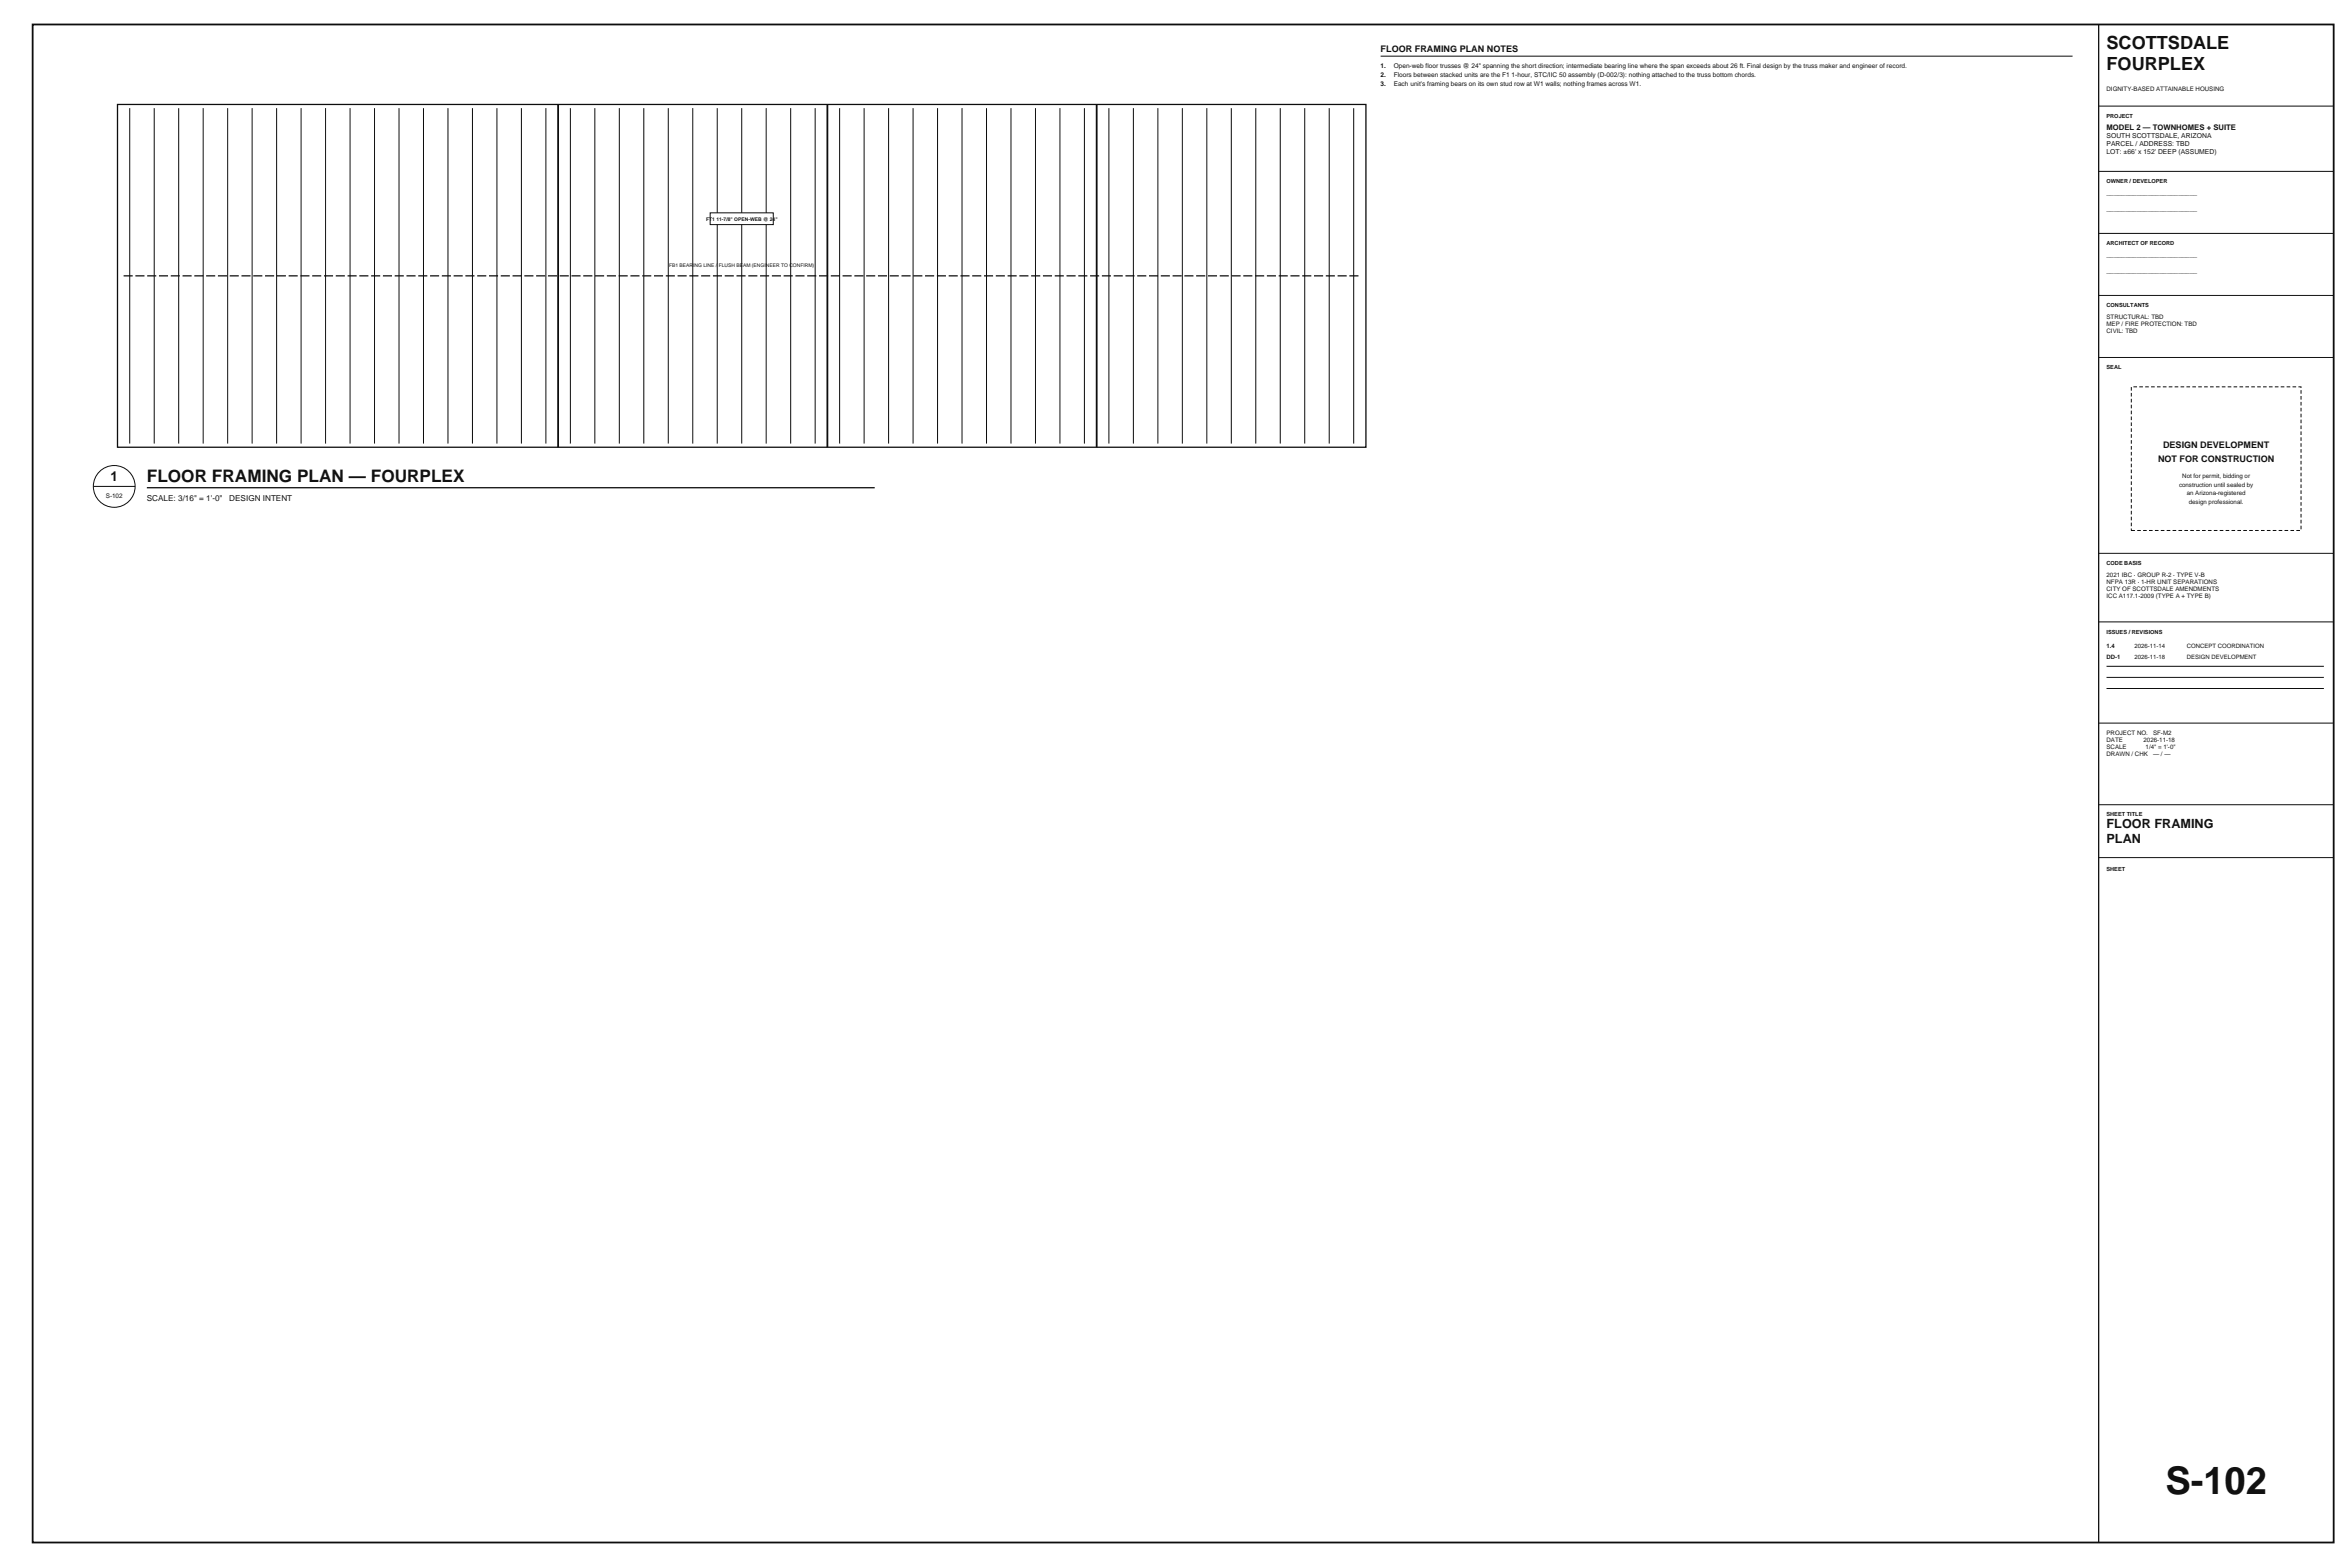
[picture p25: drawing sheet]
<svg xmlns="http://www.w3.org/2000/svg" width="914mm" height="610mm" viewBox="0 0 914 610" stroke-linecap="round" stroke-linejoin="round" font-family="sans-serif">
<defs><g id="words">
<text font-size="14.8" fill="#121212" x="842.6" y="581">S-102</text>
<g font-size="7.1" fill="#121212">
<text x="819.7" y="19">SCOTTSDALE</text>
<text x="819.7" y="27.1">FOURPLEX</text>
</g>
<text font-size="6.7" fill="#121212" x="57.1" y="187.5">FLOOR FRAMING PLAN — FOURPLEX</text>
<text font-size="5.3" fill="#121212" x="43" y="187.2">1</text>
<g font-size="4.9" fill="#121212">
<text x="819.7" y="322.2">FLOOR FRAMING</text>
<text x="819.7" y="327.9">PLAN</text>
</g>
<g font-size="3.5" fill="#121212">
<text x="537.2" y="20.3">FLOOR FRAMING PLAN NOTES</text>
<text x="839.7" y="179.7">NOT FOR CONSTRUCTION</text>
<text x="841.7" y="174.1">DESIGN DEVELOPMENT</text>
</g>
<g font-size="3.2" fill="#121212">
<text x="57.1" y="194.8">SCALE: 3/16&quot; = 1'-0&quot;</text>
<text x="89.2" y="194.8">DESIGN INTENT</text>
</g>
<text font-size="3" fill="#121212" x="819.7" y="50.4">MODEL 2 — TOWNHOMES + SUITE</text>
<g font-size="2.6" fill="#121212">
<text x="819.7" y="53.9">SOUTH SCOTTSDALE, ARIZONA</text>
<text x="819.7" y="56.9">PARCEL / ADDRESS: TBD</text>
<text x="819.7" y="60">LOT: ±66' x 152' DEEP (ASSUMED)</text>
<text x="819.7" y="75.8">________________________</text>
<text x="819.7" y="81.9">________________________</text>
<text x="819.7" y="99.9">________________________</text>
<text x="819.7" y="106">________________________</text>
</g>
<g font-size="2.5" fill="#121212">
<text x="537.2" y="26.4">1.</text>
<text x="537.2" y="30">2.</text>
<text x="542.3" y="26.4">Open-web floor trusses @ 24&quot; spanning the short direction; intermediate bearing line where the span exceeds about 26 ft. Final design by the truss maker and engineer of record.</text>
<text x="542.3" y="30">Floors between stacked units are the F1 1-hour, STC/IIC 50 assembly (D-002/3): nothing attached to the truss bottom chords.</text>
<text x="537.2" y="33.5">3.</text>
<text x="542.3" y="33.5">Each unit's framing bears on its own stud row at W1 walls; nothing frames across W1.</text>
<text x="41.2" y="193.5">S-102</text>
</g>
<g font-size="2.4" fill="#121212">
<text x="819.7" y="35.2">DIGNITY-BASED ATTAINABLE HOUSING</text>
<text x="819.7" y="124.1">STRUCTURAL: TBD</text>
<text x="819.7" y="126.8">MEP / FIRE PROTECTION: TBD</text>
<text x="819.7" y="129.6">CIVIL: TBD</text>
<text x="847.9" y="189.4">construction until sealed by</text>
<text x="849.1" y="186.1">Not for permit, bidding or</text>
<text x="850.9" y="192.7">an Arizona-registered</text>
<text x="851.7" y="196">design professional.</text>
<text x="819.7" y="224.4">2021 IBC · GROUP R-2 · TYPE V-B</text>
<text x="819.7" y="227.2">NFPA 13R · 1-HR UNIT SEPARATIONS</text>
<text x="819.7" y="229.9">CITY OF SCOTTSDALE AMENDMENTS</text>
<text x="819.7" y="232.7">ICC A117.1-2009 (TYPE A + TYPE B)</text>
<text x="819.7" y="285.9">PROJECT NO.</text>
<text x="837.8" y="285.9">SF-M2</text>
<text x="819.7" y="288.6">DATE</text>
<text x="819.7" y="291.4">SCALE</text>
<text x="834.1" y="288.6">2026-11-18</text>
<text x="834.9" y="291.4">1/4&quot; = 1'-0&quot;</text>
<text x="819.7" y="294.2">DRAWN / CHK</text>
<text x="837.8" y="294.2">— / —</text>
</g>
<g font-size="2.3" fill="#121212">
<text x="819.7" y="252.1">1.4</text>
<text x="819.7" y="256.4">DD-1</text>
<text x="830.6" y="252.1">2026-11-14</text>
<text x="830.6" y="256.4">2026-11-18</text>
<text x="850.9" y="252.1">CONCEPT COORDINATION</text>
<text x="850.9" y="256.4">DESIGN DEVELOPMENT</text>
</g>
<g font-size="2.2" fill="#121212">
<text x="819.7" y="45.8">PROJECT</text>
<text x="819.7" y="71.2">OWNER / DEVELOPER</text>
<text x="819.7" y="95.4">ARCHITECT OF RECORD</text>
<text x="819.7" y="119.5">CONSULTANTS</text>
<text x="819.7" y="143.6">SEAL</text>
<text x="819.7" y="219.8">CODE BASIS</text>
<text x="819.7" y="246.5">ISSUES / REVISIONS</text>
<text x="819.7" y="317.6">SHEET TITLE</text>
<text x="819.7" y="338.7">SHEET</text>
</g>
<g font-size="1.9" fill="#121212">
<text x="274.8" y="85.8">FT1 11-7/8&quot; OPEN-WEB @ 24&quot;</text>
<text x="260.4" y="104">FB1 BEARING LINE / FLUSH BEAM (ENGINEER TO CONFIRM)</text>
</g>
</g></defs>
<path d="M45.7 40.6h485.8v133.4h-485.8z" fill="none" stroke="#0d0d0d" stroke-width=".5"/>
<path d="M217.2 40.6v133.4M321.9 40.6v133.4M426.7 40.6v133.4" fill="none" stroke="#0d0d0d" stroke-width=".7" stroke-linecap="butt"/>
<g fill="none" stroke="#0d0d0d" stroke-width=".39">
<path d="M50.5 42.1v130.5M60 42.1v130.5M69.5 42.1v130.5M79.1 42.1v130.5M88.6 42.1v130.5M98.1 42.1v130.5M107.6 42.1v130.5M117.2 42.1v130.5M126.7 42.1v130.5M136.2 42.1v130.5M145.7 42.1v130.5M155.3 42.1v130.5"/>
<path d="M164.8 42.1v130.5M174.3 42.1v130.5M183.8 42.1v130.5M193.4 42.1v130.5M202.9 42.1v130.5M212.4 42.1v130.5M221.9 42.1v130.5M231.5 42.1v130.5M241 42.1v130.5M250.5 42.1v130.5M260 42.1v130.5M269.6 42.1v130.5"/>
<path d="M279.1 42.1v130.5M288.6 42.1v130.5M298.1 42.1v130.5M307.7 42.1v130.5M317.2 42.1v130.5M326.7 42.1v130.5M336.2 42.1v130.5M345.8 42.1v130.5M355.3 42.1v130.5M364.8 42.1v130.5M374.3 42.1v130.5M383.9 42.1v130.5"/>
<path d="M393.4 42.1v130.5M402.9 42.1v130.5M412.4 42.1v130.5M422 42.1v130.5M431.5 42.1v130.5M441 42.1v130.5M450.5 42.1v130.5M460.1 42.1v130.5M469.6 42.1v130.5M479.1 42.1v130.5M488.6 42.1v130.5M498.2 42.1v130.5"/>
<path d="M507.7 42.1v130.5M517.2 42.1v130.5M526.7 42.1v130.5"/>
</g>
<path d="M48.1 107.3h481" fill="none" stroke="#0d0d0d" stroke-width=".5" stroke-dasharray="3.5 1.1" stroke-linecap="butt"/>
<g fill="#fff" stroke="#0d0d0d" stroke-width=".39">
<path d="M276.3 82.8h24.6v4.6h-24.6z" fill-rule="evenodd"/>
<circle cx="44.4" cy="189.2" r="8.1"/>
</g>
<g fill="none" stroke="#0d0d0d" stroke-width=".39">
<path d="M537.2 21.8h269.2M816.6 41.3h91.4M816.6 66.7h91.4M816.6 90.8h91.4M816.6 114.9h91.4M816.6 139.1h91.4M36.3 189.2h16.3M816.6 215.3h91.4M816.6 241.9h91.4M819.7 259.2h84.5M819.7 263.5h84.5M819.7 267.8h84.5"/>
<path d="M816.6 281.3h91.4M816.6 313.1h91.4M816.6 333.6h91.4"/>
</g>
<path d="M816.6 9.5v590.6M57.1 189.7h283.3" fill="none" stroke="#0d0d0d" stroke-width=".5"/>
<path d="M12.7 9.5h895.3v590.6h-895.3z" fill="none" stroke="#0d0d0d" stroke-width=".7" stroke-linecap="butt"/>
<path d="M829.3 150.5h66v55.9h-66z" fill="none" stroke="#0d0d0d" stroke-width=".39" stroke-dasharray="1.4 .9" stroke-linecap="butt"/>
<use href="#words"/>
</svg>
